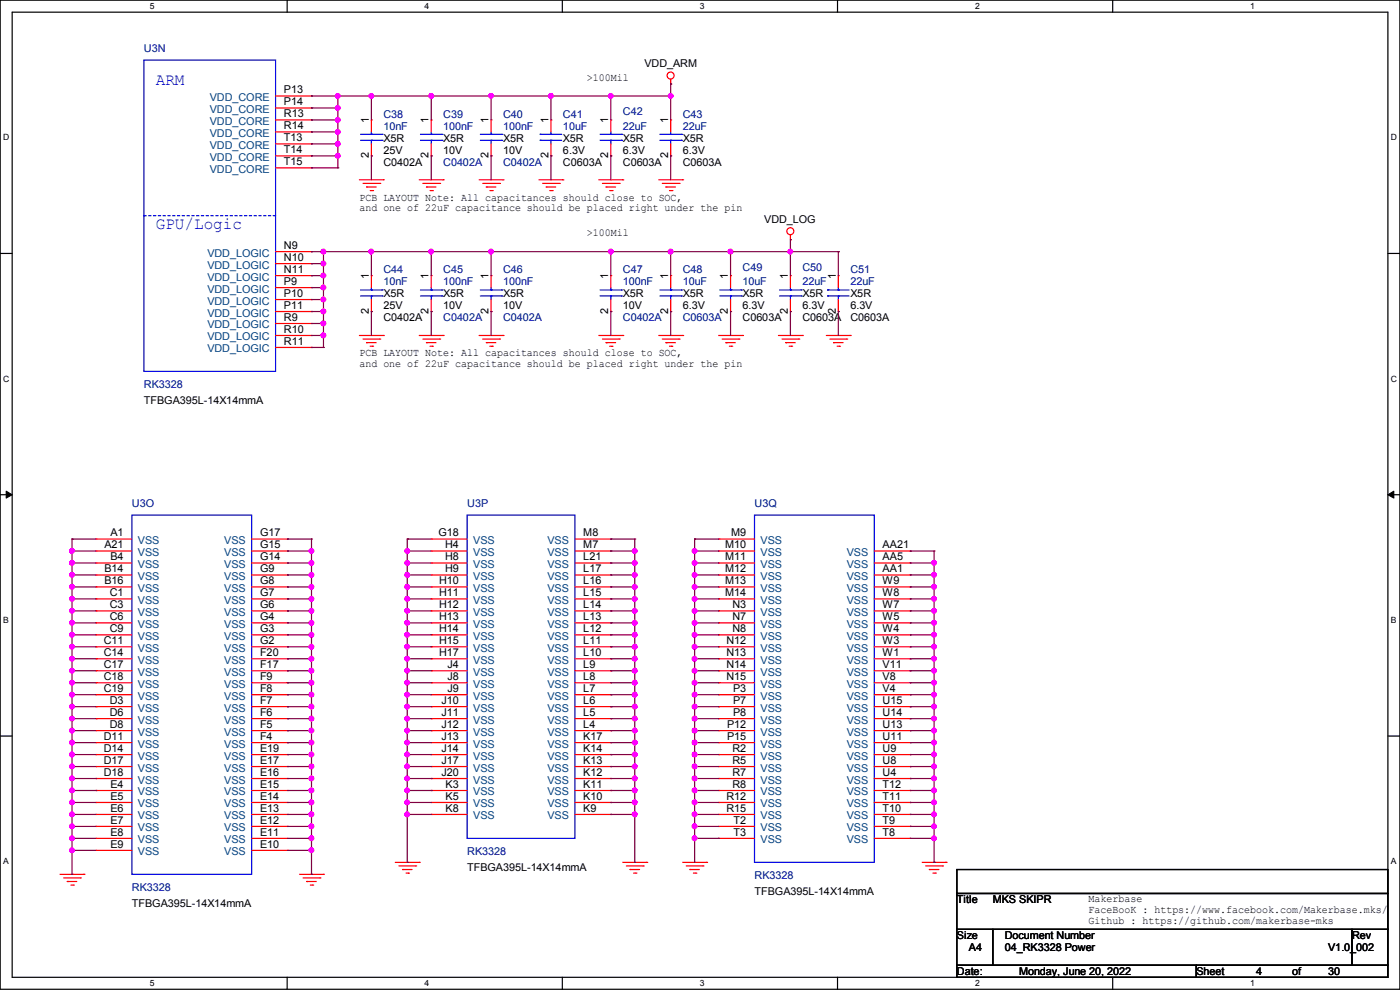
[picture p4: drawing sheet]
<svg xmlns="http://www.w3.org/2000/svg" width="297mm" height="210mm" viewBox="0 0 297 210" stroke-linecap="round" stroke-linejoin="round" font-family="sans-serif">
<defs><g id="words">
<g font-size="3.6" fill="#00f">
<text x="33.1" y="18.1">ARM</text>
<text x="33.1" y="48.6">GPU/Logic</text>
</g>
<g font-size="2.3" fill="#000080">
<text x="30.5" y="11">U3N</text>
<text x="81.3" y="25">C38</text>
<text x="81.3" y="27.5">10nF</text>
<text x="94" y="25">C39</text>
<text x="94" y="27.5">100nF</text>
<text x="106.7" y="25">C40</text>
<text x="106.7" y="27.5">100nF</text>
<text x="119.4" y="25">C41</text>
<text x="119.4" y="27.5">10uF</text>
<text x="132.1" y="24.5">C42</text>
<text x="132.1" y="27.5">22uF</text>
<text x="144.8" y="25">C43</text>
<text x="144.8" y="27.5">22uF</text>
<text x="94" y="35.1">C0402A</text>
<text x="106.7" y="35.1">C0402A</text>
<text x="81.3" y="58">C44</text>
<text x="94" y="58">C45</text>
<text x="106.7" y="58">C46</text>
<text x="132.1" y="58">C47</text>
<text x="144.8" y="58">C48</text>
<text x="157.5" y="57.5">C49</text>
<text x="170.2" y="57.5">C50</text>
<text x="180.4" y="58">C51</text>
<text x="81.3" y="60.5">10nF</text>
<text x="94" y="60.5">100nF</text>
<text x="106.7" y="60.5">100nF</text>
<text x="132.1" y="60.5">100nF</text>
<text x="144.8" y="60.5">10uF</text>
<text x="157.5" y="60.5">10uF</text>
<text x="170.2" y="60.5">22uF</text>
<text x="180.4" y="60.5">22uF</text>
<text x="94" y="68.2">C0402A</text>
<text x="106.7" y="68.2">C0402A</text>
<text x="132.1" y="68.2">C0402A</text>
<text x="144.8" y="68.2">C0603A</text>
<text x="30.5" y="82.4">RK3328</text>
<text x="28" y="107.5">U3O</text>
<text x="99.1" y="107.5">U3P</text>
<text x="160.1" y="107.5">U3Q</text>
<text x="99.1" y="181.4">RK3328</text>
<text x="28" y="189.1">RK3328</text>
<text x="160.1" y="186.5">RK3328</text>
</g>
<g font-size="2.3">
<text x="124.5" y="17.1">&gt;100Mil</text>
<text x="136.7" y="14.3">VDD_ARM</text>
<text x="60.2" y="19.8">P13</text>
<text x="60.2" y="22.4">P14</text>
<text x="60.2" y="24.9">R13</text>
<text x="60.2" y="27.4">R14</text>
<text x="60.2" y="30">T13</text>
<text x="78.2" y="26.2" transform="rotate(-90 78.2 26.2)">1</text>
<text x="90.9" y="26.2" transform="rotate(-90 90.9 26.2)">1</text>
<text x="103.6" y="26.2" transform="rotate(-90 103.6 26.2)">1</text>
<text x="116.3" y="26.2" transform="rotate(-90 116.3 26.2)">1</text>
<text x="129" y="26.2" transform="rotate(-90 129 26.2)">1</text>
<text x="141.7" y="26.2" transform="rotate(-90 141.7 26.2)">1</text>
<text x="60.2" y="32.5">T14</text>
<text x="60.2" y="35.1">T15</text>
<text x="78.2" y="33.6" transform="rotate(-90 78.2 33.6)">2</text>
<text x="81.3" y="35.1">C0402A</text>
<text x="81.3" y="30.1">X5R</text>
<text x="81.3" y="32.6">25V</text>
<text x="90.9" y="33.6" transform="rotate(-90 90.9 33.6)">2</text>
<text x="94" y="30.1">X5R</text>
<text x="94" y="32.6">10V</text>
<text x="103.6" y="33.6" transform="rotate(-90 103.6 33.6)">2</text>
<text x="106.7" y="30.1">X5R</text>
<text x="106.7" y="32.6">10V</text>
<text x="116.3" y="33.6" transform="rotate(-90 116.3 33.6)">2</text>
<text x="119.4" y="35.1">C0603A</text>
<text x="119.4" y="30.1">X5R</text>
<text x="119.4" y="32.6">6.3V</text>
<text x="129" y="33.6" transform="rotate(-90 129 33.6)">2</text>
<text x="132.1" y="35.1">C0603A</text>
<text x="132.1" y="30.1">X5R</text>
<text x="132.1" y="32.6">6.3V</text>
<text x="141.7" y="33.6" transform="rotate(-90 141.7 33.6)">2</text>
<text x="144.8" y="35.1">C0603A</text>
<text x="144.8" y="30.1">X5R</text>
<text x="144.8" y="32.6">6.3V</text>
<text x="76.2" y="42.5">PCB LAYOUT Note: All capacitances should close to SOC,</text>
<text x="76.2" y="44.8">and one of 22uF capacitance should be placed right under the pin</text>
<text x="162.1" y="47.3">VDD_LOG</text>
<text x="60.2" y="52.8">N9</text>
<text x="124.5" y="50.2">&gt;100Mil</text>
<text x="60.2" y="55.4">N10</text>
<text x="60.2" y="57.9">N11</text>
<text x="78.2" y="59.2" transform="rotate(-90 78.2 59.2)">1</text>
<text x="90.9" y="59.2" transform="rotate(-90 90.9 59.2)">1</text>
<text x="103.6" y="59.2" transform="rotate(-90 103.6 59.2)">1</text>
<text x="129" y="59.2" transform="rotate(-90 129 59.2)">1</text>
<text x="141.7" y="59.2" transform="rotate(-90 141.7 59.2)">1</text>
<text x="154.4" y="59.2" transform="rotate(-90 154.4 59.2)">1</text>
<text x="167.1" y="59.2" transform="rotate(-90 167.1 59.2)">1</text>
<text x="177.3" y="59.2" transform="rotate(-90 177.3 59.2)">1</text>
<text x="60.2" y="60.5">P9</text>
<text x="60.2" y="63">P10</text>
<text x="60.2" y="65.5">P11</text>
<text x="81.3" y="63.1">X5R</text>
<text x="81.3" y="65.6">25V</text>
<text x="94" y="63.1">X5R</text>
<text x="94" y="65.6">10V</text>
<text x="106.7" y="63.1">X5R</text>
<text x="106.7" y="65.6">10V</text>
<text x="132.1" y="63.1">X5R</text>
<text x="132.1" y="65.6">10V</text>
<text x="144.8" y="63.1">X5R</text>
<text x="144.8" y="65.6">6.3V</text>
<text x="157.5" y="63.1">X5R</text>
<text x="157.5" y="65.6">6.3V</text>
<text x="170.2" y="63.1">X5R</text>
<text x="170.2" y="65.6">6.3V</text>
<text x="180.4" y="63.1">X5R</text>
<text x="180.4" y="65.6">6.3V</text>
<text x="60.2" y="68.1">R9</text>
<text x="60.2" y="70.6">R10</text>
<text x="78.2" y="66.6" transform="rotate(-90 78.2 66.6)">2</text>
<text x="81.3" y="68.2">C0402A</text>
<text x="90.9" y="66.6" transform="rotate(-90 90.9 66.6)">2</text>
<text x="103.6" y="66.6" transform="rotate(-90 103.6 66.6)">2</text>
<text x="129" y="66.6" transform="rotate(-90 129 66.6)">2</text>
<text x="141.7" y="66.6" transform="rotate(-90 141.7 66.6)">2</text>
<text x="154.4" y="66.6" transform="rotate(-90 154.4 66.6)">2</text>
<text x="157.5" y="68.2">C0603A</text>
<text x="167.1" y="66.6" transform="rotate(-90 167.1 66.6)">2</text>
<text x="170.2" y="68.2">C0603A</text>
<text x="177.3" y="66.6" transform="rotate(-90 177.3 66.6)">2</text>
<text x="180.4" y="68.2">C0603A</text>
<text x="60.2" y="73.2">R11</text>
<text x="76.2" y="75.6">PCB LAYOUT Note: All capacitances should close to SOC,</text>
<text x="76.2" y="77.9">and one of 22uF capacitance should be placed right under the pin</text>
<text x="30.5" y="85.7">TFBGA395L-14X14mmA</text>
<text x="23.4" y="113.8">A1</text>
<text x="55.2" y="113.8">G17</text>
<text x="93" y="113.8">G18</text>
<text x="123.7" y="113.8">M8</text>
<text x="155.1" y="113.8">M9</text>
<text x="22.1" y="116.3">A21</text>
<text x="23.4" y="118.9">B4</text>
<text x="55.2" y="118.9">G14</text>
<text x="55.2" y="116.3">G15</text>
<text x="94.4" y="116.3">H4</text>
<text x="94.4" y="118.9">H8</text>
<text x="123.7" y="118.9">L21</text>
<text x="123.7" y="116.3">M7</text>
<text x="153.8" y="116.3">M10</text>
<text x="153.8" y="118.9">M11</text>
<text x="187.3" y="118.9">AA5</text>
<text x="187.3" y="116.3">AA21</text>
<text x="22.1" y="121.4">B14</text>
<text x="22.1" y="124">B16</text>
<text x="55.2" y="124">G8</text>
<text x="55.2" y="121.4">G9</text>
<text x="93.1" y="124">H10</text>
<text x="94.4" y="121.4">H9</text>
<text x="123.7" y="124">L16</text>
<text x="123.7" y="121.4">L17</text>
<text x="153.8" y="121.4">M12</text>
<text x="153.8" y="124">M13</text>
<text x="187.3" y="124">W9</text>
<text x="187.3" y="121.4">AA1</text>
<text x="23.3" y="126.5">C1</text>
<text x="23.3" y="129">C3</text>
<text x="23.3" y="131.6">C6</text>
<text x="55.2" y="131.6">G4</text>
<text x="55.2" y="129">G6</text>
<text x="55.2" y="126.5">G7</text>
<text x="93.1" y="126.5">H11</text>
<text x="93.1" y="129">H12</text>
<text x="93.1" y="131.6">H13</text>
<text x="123.7" y="131.6">L13</text>
<text x="123.7" y="129">L14</text>
<text x="123.7" y="126.5">L15</text>
<text x="153.8" y="126.5">M14</text>
<text x="155.4" y="129">N3</text>
<text x="155.4" y="131.6">N7</text>
<text x="187.3" y="131.6">W5</text>
<text x="187.3" y="129">W7</text>
<text x="187.3" y="126.5">W8</text>
<text x="22" y="136.7">C11</text>
<text x="23.3" y="134.1">C9</text>
<text x="55.2" y="136.7">G2</text>
<text x="55.2" y="134.1">G3</text>
<text x="93.1" y="134.1">H14</text>
<text x="93.1" y="136.7">H15</text>
<text x="123.7" y="136.7">L11</text>
<text x="123.7" y="134.1">L12</text>
<text x="154.1" y="136.7">N12</text>
<text x="155.4" y="134.1">N8</text>
<text x="187.3" y="136.7">W3</text>
<text x="187.3" y="134.1">W4</text>
<text x="22" y="139.2">C14</text>
<text x="22" y="141.7">C17</text>
<text x="55.2" y="141.7">F17</text>
<text x="55.2" y="139.2">F20</text>
<text x="93.1" y="139.2">H17</text>
<text x="94.9" y="141.7">J4</text>
<text x="123.7" y="141.7">L9</text>
<text x="123.7" y="139.2">L10</text>
<text x="154.1" y="139.2">N13</text>
<text x="154.1" y="141.7">N14</text>
<text x="187.3" y="141.7">V11</text>
<text x="187.3" y="139.2">W1</text>
<text x="22" y="144.3">C18</text>
<text x="22" y="146.8">C19</text>
<text x="23.3" y="149.4">D3</text>
<text x="55.2" y="149.4">F7</text>
<text x="55.2" y="146.8">F8</text>
<text x="55.2" y="144.3">F9</text>
<text x="93.6" y="149.4">J10</text>
<text x="94.9" y="144.3">J8</text>
<text x="94.9" y="146.8">J9</text>
<text x="123.7" y="149.4">L6</text>
<text x="123.7" y="146.8">L7</text>
<text x="123.7" y="144.3">L8</text>
<text x="154.1" y="144.3">N15</text>
<text x="155.5" y="146.8">P3</text>
<text x="155.5" y="149.4">P7</text>
<text x="187.3" y="149.4">U15</text>
<text x="187.3" y="146.8">V4</text>
<text x="187.3" y="144.3">V8</text>
<text x="23.3" y="151.9">D6</text>
<text x="23.3" y="154.4">D8</text>
<text x="55.2" y="154.4">F5</text>
<text x="55.2" y="151.9">F6</text>
<text x="93.6" y="151.9">J11</text>
<text x="93.6" y="154.4">J12</text>
<text x="123.7" y="154.4">L4</text>
<text x="123.7" y="151.9">L5</text>
<text x="154.2" y="154.4">P12</text>
<text x="155.5" y="151.9">P8</text>
<text x="187.3" y="154.4">U13</text>
<text x="187.3" y="151.9">U14</text>
<text x="22" y="157">D11</text>
<text x="22" y="159.5">D14</text>
<text x="55.2" y="159.5">E19</text>
<text x="55.2" y="157">F4</text>
<text x="93.6" y="157">J13</text>
<text x="93.6" y="159.5">J14</text>
<text x="123.7" y="159.5">K14</text>
<text x="123.7" y="157">K17</text>
<text x="154.2" y="157">P15</text>
<text x="155.4" y="159.5">R2</text>
<text x="187.3" y="159.5">U9</text>
<text x="187.3" y="157">U11</text>
<text x="22" y="162.1">D17</text>
<text x="22" y="164.6">D18</text>
<text x="23.4" y="167.1">E4</text>
<text x="55.2" y="167.1">E15</text>
<text x="55.2" y="164.6">E16</text>
<text x="55.2" y="162.1">E17</text>
<text x="93.6" y="162.1">J17</text>
<text x="93.6" y="164.6">J20</text>
<text x="94.5" y="167.1">K3</text>
<text x="123.7" y="167.1">K11</text>
<text x="123.7" y="164.6">K12</text>
<text x="123.7" y="162.1">K13</text>
<text x="155.4" y="162.1">R5</text>
<text x="155.4" y="164.6">R7</text>
<text x="155.4" y="167.1">R8</text>
<text x="187.3" y="167.1">T12</text>
<text x="187.3" y="164.6">U4</text>
<text x="187.3" y="162.1">U8</text>
<text x="23.4" y="169.7">E5</text>
<text x="23.4" y="172.2">E6</text>
<text x="55.2" y="172.2">E13</text>
<text x="55.2" y="169.7">E14</text>
<text x="94.5" y="169.7">K5</text>
<text x="94.5" y="172.2">K8</text>
<text x="123.7" y="172.2">K9</text>
<text x="123.7" y="169.7">K10</text>
<text x="154.1" y="169.7">R12</text>
<text x="154.1" y="172.2">R15</text>
<text x="187.3" y="172.2">T10</text>
<text x="187.3" y="169.7">T11</text>
<text x="23.4" y="174.8">E7</text>
<text x="23.4" y="177.3">E8</text>
<text x="23.4" y="179.8">E9</text>
<text x="55.2" y="179.8">E10</text>
<text x="55.2" y="177.3">E11</text>
<text x="55.2" y="174.8">E12</text>
<text x="155.6" y="174.8">T2</text>
<text x="155.6" y="177.3">T3</text>
<text x="187.3" y="177.3">T8</text>
<text x="187.3" y="174.8">T9</text>
<text x="99.1" y="184.7">TFBGA395L-14X14mmA</text>
<text x="160.1" y="189.8">TFBGA395L-14X14mmA</text>
<text x="203" y="191.6">Title</text>
<text x="210.6" y="191.6">MKS SKIPR</text>
<text x="230.9" y="191.4">Makerbase</text>
<text x="28" y="192.4">TFBGA395L-14X14mmA</text>
<text x="230.9" y="193.7">FaceBooK : https://www.facebook.com/Makerbase.mks/</text>
<text x="230.9" y="196">Github : https://github.com/makerbase-mks</text>
<text x="203" y="199.2">Size</text>
<text x="205.5" y="201.8">A4</text>
<text x="213.2" y="199.2">Document Number</text>
<text x="213.2" y="201.8">04_RK3328 Power</text>
<text x="281.7" y="201.8">V1.0_002</text>
<text x="286.8" y="199.2">Rev</text>
<text x="203" y="206.8">Date:</text>
<text x="216.2" y="206.8">Monday, June 20, 2022</text>
<text x="253.8" y="206.8">Sheet</text>
<text x="266.5" y="206.8">4</text>
<text x="274.1" y="206.8">of</text>
<text x="281.7" y="206.8">30</text>
</g>
<g font-size="2.3" fill="#004080">
<text x="44.5" y="21.4">VDD_CORE</text>
<text x="44.5" y="24">VDD_CORE</text>
<text x="44.5" y="26.5">VDD_CORE</text>
<text x="44.5" y="29">VDD_CORE</text>
<text x="44.5" y="31.6">VDD_CORE</text>
<text x="44.5" y="34.1">VDD_CORE</text>
<text x="44.5" y="36.7">VDD_CORE</text>
<text x="44" y="54.4">VDD_LOGIC</text>
<text x="44" y="57">VDD_LOGIC</text>
<text x="44" y="59.5">VDD_LOGIC</text>
<text x="44" y="62.1">VDD_LOGIC</text>
<text x="44" y="64.6">VDD_LOGIC</text>
<text x="44" y="67.1">VDD_LOGIC</text>
<text x="44" y="69.7">VDD_LOGIC</text>
<text x="44" y="72.2">VDD_LOGIC</text>
<text x="44" y="74.8">VDD_LOGIC</text>
<text x="29.3" y="115.4">VSS</text>
<text x="29.3" y="117.9">VSS</text>
<text x="47.5" y="117.9">VSS</text>
<text x="47.5" y="115.4">VSS</text>
<text x="100.4" y="115.4">VSS</text>
<text x="100.4" y="117.9">VSS</text>
<text x="116.1" y="117.9">VSS</text>
<text x="116.1" y="115.4">VSS</text>
<text x="161.3" y="115.4">VSS</text>
<text x="161.3" y="117.9">VSS</text>
<text x="179.6" y="117.9">VSS</text>
<text x="29.3" y="120.5">VSS</text>
<text x="29.3" y="123">VSS</text>
<text x="29.3" y="125.6">VSS</text>
<text x="47.5" y="125.6">VSS</text>
<text x="47.5" y="123">VSS</text>
<text x="47.5" y="120.5">VSS</text>
<text x="100.4" y="120.5">VSS</text>
<text x="100.4" y="123">VSS</text>
<text x="100.4" y="125.6">VSS</text>
<text x="116.1" y="125.6">VSS</text>
<text x="116.1" y="123">VSS</text>
<text x="116.1" y="120.5">VSS</text>
<text x="161.3" y="120.5">VSS</text>
<text x="161.3" y="123">VSS</text>
<text x="161.3" y="125.6">VSS</text>
<text x="179.6" y="125.6">VSS</text>
<text x="179.6" y="123">VSS</text>
<text x="179.6" y="120.5">VSS</text>
<text x="29.3" y="128.1">VSS</text>
<text x="29.3" y="130.6">VSS</text>
<text x="47.5" y="130.6">VSS</text>
<text x="47.5" y="128.1">VSS</text>
<text x="100.4" y="128.1">VSS</text>
<text x="100.4" y="130.6">VSS</text>
<text x="116.1" y="130.6">VSS</text>
<text x="116.1" y="128.1">VSS</text>
<text x="161.3" y="128.1">VSS</text>
<text x="161.3" y="130.6">VSS</text>
<text x="179.6" y="130.6">VSS</text>
<text x="179.6" y="128.1">VSS</text>
<text x="29.3" y="133.2">VSS</text>
<text x="29.3" y="135.7">VSS</text>
<text x="47.5" y="135.7">VSS</text>
<text x="47.5" y="133.2">VSS</text>
<text x="100.4" y="133.2">VSS</text>
<text x="100.4" y="135.7">VSS</text>
<text x="116.1" y="135.7">VSS</text>
<text x="116.1" y="133.2">VSS</text>
<text x="161.3" y="133.2">VSS</text>
<text x="161.3" y="135.7">VSS</text>
<text x="179.6" y="135.7">VSS</text>
<text x="179.6" y="133.2">VSS</text>
<text x="29.3" y="138.3">VSS</text>
<text x="29.3" y="140.8">VSS</text>
<text x="29.3" y="143.3">VSS</text>
<text x="47.5" y="143.3">VSS</text>
<text x="47.5" y="140.8">VSS</text>
<text x="47.5" y="138.3">VSS</text>
<text x="100.4" y="138.3">VSS</text>
<text x="100.4" y="140.8">VSS</text>
<text x="100.4" y="143.3">VSS</text>
<text x="116.1" y="143.3">VSS</text>
<text x="116.1" y="140.8">VSS</text>
<text x="116.1" y="138.3">VSS</text>
<text x="161.3" y="138.3">VSS</text>
<text x="161.3" y="140.8">VSS</text>
<text x="161.3" y="143.3">VSS</text>
<text x="179.6" y="143.3">VSS</text>
<text x="179.6" y="140.8">VSS</text>
<text x="179.6" y="138.3">VSS</text>
<text x="29.3" y="145.9">VSS</text>
<text x="29.3" y="148.4">VSS</text>
<text x="47.5" y="148.4">VSS</text>
<text x="47.5" y="145.9">VSS</text>
<text x="100.4" y="145.9">VSS</text>
<text x="100.4" y="148.4">VSS</text>
<text x="116.1" y="148.4">VSS</text>
<text x="116.1" y="145.9">VSS</text>
<text x="161.3" y="145.9">VSS</text>
<text x="161.3" y="148.4">VSS</text>
<text x="179.6" y="148.4">VSS</text>
<text x="179.6" y="145.9">VSS</text>
<text x="29.3" y="151">VSS</text>
<text x="29.3" y="153.5">VSS</text>
<text x="47.5" y="153.5">VSS</text>
<text x="47.5" y="151">VSS</text>
<text x="100.4" y="151">VSS</text>
<text x="100.4" y="153.5">VSS</text>
<text x="116.1" y="153.5">VSS</text>
<text x="116.1" y="151">VSS</text>
<text x="161.3" y="151">VSS</text>
<text x="161.3" y="153.5">VSS</text>
<text x="179.6" y="153.5">VSS</text>
<text x="179.6" y="151">VSS</text>
<text x="29.3" y="156">VSS</text>
<text x="29.3" y="158.6">VSS</text>
<text x="29.3" y="161.1">VSS</text>
<text x="47.5" y="161.1">VSS</text>
<text x="47.5" y="158.6">VSS</text>
<text x="47.5" y="156">VSS</text>
<text x="100.4" y="156">VSS</text>
<text x="100.4" y="158.6">VSS</text>
<text x="100.4" y="161.1">VSS</text>
<text x="116.1" y="161.1">VSS</text>
<text x="116.1" y="158.6">VSS</text>
<text x="116.1" y="156">VSS</text>
<text x="161.3" y="156">VSS</text>
<text x="161.3" y="158.6">VSS</text>
<text x="161.3" y="161.1">VSS</text>
<text x="179.6" y="161.1">VSS</text>
<text x="179.6" y="158.6">VSS</text>
<text x="179.6" y="156">VSS</text>
<text x="29.3" y="163.7">VSS</text>
<text x="29.3" y="166.2">VSS</text>
<text x="47.5" y="166.2">VSS</text>
<text x="47.5" y="163.7">VSS</text>
<text x="100.4" y="163.7">VSS</text>
<text x="100.4" y="166.2">VSS</text>
<text x="116.1" y="166.2">VSS</text>
<text x="116.1" y="163.7">VSS</text>
<text x="161.3" y="163.7">VSS</text>
<text x="161.3" y="166.2">VSS</text>
<text x="179.6" y="166.2">VSS</text>
<text x="179.6" y="163.7">VSS</text>
<text x="29.3" y="168.7">VSS</text>
<text x="29.3" y="171.3">VSS</text>
<text x="29.3" y="173.8">VSS</text>
<text x="47.5" y="173.8">VSS</text>
<text x="47.5" y="171.3">VSS</text>
<text x="47.5" y="168.7">VSS</text>
<text x="100.4" y="168.7">VSS</text>
<text x="100.4" y="171.3">VSS</text>
<text x="100.4" y="173.8">VSS</text>
<text x="116.1" y="173.8">VSS</text>
<text x="116.1" y="171.3">VSS</text>
<text x="116.1" y="168.7">VSS</text>
<text x="161.3" y="168.7">VSS</text>
<text x="161.3" y="171.3">VSS</text>
<text x="161.3" y="173.8">VSS</text>
<text x="179.6" y="173.8">VSS</text>
<text x="179.6" y="171.3">VSS</text>
<text x="179.6" y="168.7">VSS</text>
<text x="29.3" y="176.4">VSS</text>
<text x="29.3" y="178.9">VSS</text>
<text x="47.5" y="178.9">VSS</text>
<text x="47.5" y="176.4">VSS</text>
<text x="161.3" y="176.4">VSS</text>
<text x="161.3" y="178.9">VSS</text>
<text x="179.6" y="178.9">VSS</text>
<text x="179.6" y="176.4">VSS</text>
<text x="29.3" y="181.4">VSS</text>
<text x="47.5" y="181.4">VSS</text>
</g>
<g font-size="1.8">
<text x="31.8" y="1.9">5</text>
<text x="90.1" y="1.9">4</text>
<text x="148.5" y="1.9">3</text>
<text x="206.8" y="1.9">2</text>
<text x="265.2" y="1.9">1</text>
<text x=".7" y="29.8">D</text>
<text x="295.1" y="29.8">D</text>
<text x=".7" y="80.9">C</text>
<text x="295.1" y="80.9">C</text>
<text x=".7" y="132.1">B</text>
<text x="295.1" y="132.1">B</text>
<text x=".7" y="183.3">A</text>
<text x="295.1" y="183.3">A</text>
<text x="31.8" y="209.2">5</text>
<text x="90.1" y="209.2">4</text>
<text x="148.5" y="209.2">3</text>
<text x="206.8" y="209.2">2</text>
<text x="265.2" y="209.2">1</text>
</g>
</g></defs>
<path d="M0 0h297v209.8h-297zM2.6 2.6h291.8v204.7h-291.8z" fill="none" stroke="#000" stroke-width=".25"/>
<g fill="#fff">
<path d="M31.7 .3h1v2h-1z"/>
<path d="M31.7 207.6h1v2h-1z"/>
</g>
<path d="M60.9 0v2.6M60.9 207.3v2.5" fill="none" stroke="#000" stroke-width=".25"/>
<g fill="#fff">
<path d="M90.1 .3h1v2h-1z"/>
<path d="M90.1 207.6h1v2h-1z"/>
</g>
<path d="M119.3 0v2.6M119.3 207.3v2.5" fill="none" stroke="#000" stroke-width=".25"/>
<g fill="#fff">
<path d="M148.5 .3h.9v2h-.9z"/>
<path d="M148.5 207.6h.9v2h-.9z"/>
</g>
<path d="M177.7 0v2.6M177.7 207.3v2.5" fill="none" stroke="#000" stroke-width=".25"/>
<g fill="#fff">
<path d="M206.8 .3h1v2h-1z"/>
<path d="M206.8 207.6h1v2h-1z"/>
</g>
<path d="M236.1 0v2.6M236.1 207.3v2.5" fill="none" stroke="#000" stroke-width=".25"/>
<g fill="#fff">
<path d="M265.2 .3h1v2h-1z"/>
<path d="M265.2 207.6h1v2h-1z"/>
<path d="M.7 28.2h1.2v1.9h-1.2z"/>
<path d="M295.1 28.2h1.2v1.9h-1.2z"/>
<path d="M.7 79.3h1.2v2h-1.2z"/>
<path d="M295.1 79.3h1.2v2h-1.2z"/>
</g>
<path d="M0 53.8h2.6M294.4 53.8h2.6" fill="none" stroke="#000" stroke-width=".25"/>
<g fill="#fff">
<path d="M.7 130.5h1.2v2h-1.2z"/>
<path d="M295.1 130.5h1.1v2h-1.1z"/>
</g>
<path d="M0 104.9h2.6M294.4 104.9h2.6" fill="none" stroke="#000" stroke-width=".25"/>
<path d="M1.3 104.2l1.3 .7-1.3 .8zM294.4 104.9l1.3-.7v1.5z" fill="#000" stroke="#000" stroke-width=".21"/>
<g fill="#fff">
<path d="M.7 181.7h1.2v2h-1.2z"/>
<path d="M295.1 181.7h1.1v2h-1.1z"/>
</g>
<path d="M0 156.1h2.6M294.4 156.1h2.6M203 184.4h91.4v5.1h-91.4zM203 189.5h91.4v7.6h-91.4zM203 197.1h7.6v7.7h-7.6zM210.6 197.1h76.2v7.7h-76.2zM286.8 197.1h7.6v7.7h-7.6zM203 204.8h50.8v2.5h-50.8zM253.8 204.8h40.6v2.5h-40.6z" fill="none" stroke="#000" stroke-width=".25"/>
<g fill="none" stroke="#f00" stroke-width=".25">
<path d="M142.3 17.8h.1M142.3 16.8v1M58.5 20.4h7.6M58.5 22.9h7.6M58.5 25.4h7.6M58.5 28h7.6M58.5 30.5h7.6M58.5 33.1h7.6M58.5 35.6h7.6M66.1 20.4h.1M66.1 22.9h.1M66.1 25.4h.1"/>
<path d="M66.1 28h.1M66.1 30.5h.1M66.1 33.1h.1M66.1 35.6h.1M76.2 38.1h5.1M77 38.9h3.6M77.8 39.7h.1M77.8 39.7h2M78.8 25.4h.1M78.8 33.1h.1M78.8 25.4v2.6M78.8 30.5v2.6"/>
<path d="M80.6 38.9h.1M81.3 38.1h.1M88.9 38.1h5.1M89.7 38.9h3.6M90.5 39.7h.1M90.5 39.7h2M91.5 25.4h.1M91.5 33.1h.1M91.5 25.4v2.6M91.5 30.5v2.6M93.3 38.9h.1M94 38.1h.1"/>
<path d="M101.6 38.1h5.1M102.4 38.9h3.6M103.2 39.7h.1M103.2 39.7h2M104.2 25.4h.1M104.2 33.1h.1M104.2 25.4v2.6M104.2 30.5v2.6M106 38.9h.1M106.7 38.1h.1M114.3 38.1h5.1M115.1 38.9h3.6"/>
<path d="M115.9 39.7h.1M115.9 39.7h2M116.9 25.4h.1M116.9 33.1h.1M116.9 25.4v2.6M116.9 30.5v2.6M118.7 38.9h.1M119.4 38.1h.1M127 38.1h5.1M127.8 38.9h3.6M128.6 39.7h.1M128.6 39.7h2"/>
<path d="M129.6 25.4h.1M129.6 33.1h.1M129.6 25.4v2.6M129.6 30.5v2.6M131.4 38.9h.1M132.1 38.1h.1M139.7 38.1h5.1M140.5 38.9h3.6M141.3 39.7h.1M141.3 39.7h2M142.3 25.4h.1M142.3 33.1h.1"/>
<path d="M142.3 25.4v2.6M142.3 30.5v2.6M144.1 38.9h.1M144.8 38.1h.1M58.5 53.4h7.6M58.5 55.9h7.6M58.5 58.5h7.6M66.1 53.4h.1M66.1 55.9h.1M66.1 58.5h.1M78.5 40.4h.5M78.8 58.5h.1"/>
<path d="M78.8 58.5v2.5M79 40.4h.1M91.2 40.4h.5M91.5 58.5h.1M91.5 58.5v2.5M91.7 40.4h.1M103.9 40.4h.5M104.2 58.5h.1M104.2 58.5v2.5M104.4 40.4h.1M116.6 40.4h.5M117.1 40.4h.1"/>
<path d="M129.3 40.4h.5M129.6 58.5h.1M129.6 58.5v2.5M129.8 40.4h.1M142 40.4h.5M142.3 58.5h.1M142.3 58.5v2.5M142.5 40.4h.1M155 58.5h.1M155 58.5v2.5M167.7 50.8h.1M167.7 58.5h.1"/>
<path d="M167.7 49.8v1M167.7 58.5v2.5M177.8 58.5h.1M177.8 58.5v2.5M58.5 71.2h7.6M58.5 61h7.6M58.5 63.5h7.6M58.5 66.1h7.6M58.5 68.6h7.6M58.5 73.7h7.6M66.1 61h.1M66.1 63.5h.1"/>
<path d="M66.1 66.1h.1M66.1 68.6h.1M66.1 71.2h.1M66.1 73.7h.1M76.2 71.2h5.1M77 71.9h3.6M77.8 72.7h.1M77.8 72.7h2M78.5 73.4h.5M78.8 66.1h.1M78.8 63.5v2.6M79 73.4h.1"/>
<path d="M80.6 71.9h.1M81.3 71.2h.1M88.9 71.2h5.1M89.7 71.9h3.6M90.5 72.7h.1M90.5 72.7h2M91.2 73.4h.5M91.5 66.1h.1M91.5 63.5v2.6M91.7 73.4h.1M93.3 71.9h.1M94 71.2h.1"/>
<path d="M101.6 71.2h5.1M102.4 71.9h3.6M103.2 72.7h.1M103.2 72.7h2M103.9 73.4h.5M104.2 66.1h.1M104.2 63.5v2.6M104.4 73.4h.1M106 71.9h.1M106.7 71.2h.1M127 71.2h5.1M127.8 71.9h3.6"/>
<path d="M128.6 72.7h.1M128.6 72.7h2M129.3 73.4h.5M129.6 66.1h.1M129.6 63.5v2.6M129.8 73.4h.1M131.4 71.9h.1M132.1 71.2h.1M139.7 71.2h5.1M140.5 71.9h3.6M141.3 72.7h.1M141.3 72.7h2"/>
<path d="M142 73.4h.5M142.3 66.1h.1M142.3 63.5v2.6M142.5 73.4h.1M144.1 71.9h.1M144.8 71.2h.1M152.4 71.2h5.1M153.2 71.9h3.6M154 72.7h.1M154 72.7h2M154.7 73.4h.5M155 66.1h.1"/>
<path d="M155 63.5v2.6M155.2 73.4h.1M156.8 71.9h.1M157.5 71.2h.1M165.1 71.2h5.1M165.9 71.9h3.6M166.7 72.7h.1M166.7 72.7h2M167.4 73.4h.5M167.7 66.1h.1M167.7 63.5v2.6M167.9 73.4h.1"/>
<path d="M169.5 71.9h.1M170.2 71.2h.1M175.3 71.2h5.1M176.1 71.9h3.5M176.8 72.7h.1M176.8 72.7h2.1M177.6 73.4h.5M177.8 66.1h.1M177.8 63.5v2.6M178.1 73.4h.1M179.6 71.9h.1M180.4 71.2h.1"/>
<path d="M20.4 114.3h.1M20.4 116.9h.1M20.4 119.4h.1M20.4 114.3h7.6M20.4 116.9h7.6M20.4 119.4h7.6M53.4 114.3h7.6M53.4 116.9h7.6M53.4 119.4h7.6M61 119.4h.1M61 116.9h.1M61 114.3h.1"/>
<path d="M91.5 114.3h.1M91.5 116.9h.1M91.5 119.4h.1M91.5 114.3h7.6M91.5 116.9h7.6M91.5 119.4h7.6M122 114.3h7.6M122 116.9h7.6M122 119.4h7.6M129.6 119.4h.1M129.6 116.9h.1M129.6 114.3h.1"/>
<path d="M152.4 114.3h.1M152.4 116.9h.1M152.4 119.4h.1M152.4 114.3h7.7M152.4 116.9h7.7M152.4 119.4h7.7M185.5 116.9h7.6M185.5 119.4h7.6M193.1 119.4h.1M193.1 116.9h.1M20.4 122h.1M20.4 124.5h.1"/>
<path d="M20.4 127h.1M20.4 129.6h.1M20.4 132.1h.1M20.4 134.7h.1M20.4 137.2h.1M20.4 139.7h.1M20.4 122h7.6M20.4 124.5h7.6M20.4 127h7.6M20.4 129.6h7.6M20.4 132.1h7.6M20.4 134.7h7.6"/>
<path d="M20.4 137.2h7.6M20.4 139.7h7.6M53.4 122h7.6M53.4 124.5h7.6M53.4 127h7.6M53.4 129.6h7.6M53.4 132.1h7.6M53.4 134.7h7.6M53.4 137.2h7.6M53.4 139.7h7.6M61 139.7h.1M61 137.2h.1"/>
<path d="M61 134.7h.1M61 132.1h.1M61 129.6h.1M61 127h.1M61 124.5h.1M61 122h.1M91.5 122h.1M91.5 124.5h.1M91.5 127h.1M91.5 129.6h.1M91.5 132.1h.1M91.5 134.7h.1"/>
<path d="M91.5 137.2h.1M91.5 139.7h.1M91.5 122h7.6M91.5 124.5h7.6M91.5 127h7.6M91.5 129.6h7.6M91.5 132.1h7.6M91.5 134.7h7.6M91.5 137.2h7.6M91.5 139.7h7.6M122 122h7.6M122 124.5h7.6"/>
<path d="M122 127h7.6M122 129.6h7.6M122 132.1h7.6M122 134.7h7.6M122 137.2h7.6M122 139.7h7.6M129.6 139.7h.1M129.6 137.2h.1M129.6 134.7h.1M129.6 132.1h.1M129.6 129.6h.1M129.6 127h.1"/>
<path d="M129.6 124.5h.1M129.6 122h.1M152.4 122h.1M152.4 124.5h.1M152.4 127h.1M152.4 129.6h.1M152.4 132.1h.1M152.4 134.7h.1M152.4 137.2h.1M152.4 139.7h.1M152.4 122h7.7M152.4 124.5h7.7"/>
<path d="M152.4 127h7.7M152.4 129.6h7.7M152.4 132.1h7.7M152.4 134.7h7.7M152.4 137.2h7.7M152.4 139.7h7.7M185.5 122h7.6M185.5 124.5h7.6M185.5 127h7.6M185.5 129.6h7.6M185.5 132.1h7.6M185.5 134.7h7.6"/>
<path d="M185.5 137.2h7.6M185.5 139.7h7.6M193.1 139.7h.1M193.1 137.2h.1M193.1 134.7h.1M193.1 132.1h.1M193.1 129.6h.1M193.1 127h.1M193.1 124.5h.1M193.1 122h.1M20.4 142.3h.1M20.4 144.8h.1"/>
<path d="M20.4 147.4h.1M20.4 149.9h.1M20.4 152.4h.1M20.4 155h.1M20.4 157.5h.1M20.4 142.3h7.6M20.4 144.8h7.6M20.4 147.4h7.6M20.4 149.9h7.6M20.4 152.4h7.6M20.4 155h7.6M20.4 157.5h7.6"/>
<path d="M53.4 142.3h7.6M53.4 144.8h7.6M53.4 147.4h7.6M53.4 149.9h7.6M53.4 152.4h7.6M53.4 155h7.6M53.4 157.5h7.6M61 157.5h.1M61 155h.1M61 152.4h.1M61 149.9h.1M61 147.4h.1"/>
<path d="M61 144.8h.1M61 142.3h.1M91.5 142.3h.1M91.5 144.8h.1M91.5 147.4h.1M91.5 149.9h.1M91.5 152.4h.1M91.5 155h.1M91.5 157.5h.1M91.5 142.3h7.6M91.5 144.8h7.6M91.5 147.4h7.6"/>
<path d="M91.5 149.9h7.6M91.5 152.4h7.6M91.5 155h7.6M91.5 157.5h7.6M122 142.3h7.6M122 144.8h7.6M122 147.4h7.6M122 149.9h7.6M122 152.4h7.6M122 155h7.6M122 157.5h7.6M129.6 157.5h.1"/>
<path d="M129.6 155h.1M129.6 152.4h.1M129.6 149.9h.1M129.6 147.4h.1M129.6 144.8h.1M129.6 142.3h.1M152.4 142.3h.1M152.4 144.8h.1M152.4 147.4h.1M152.4 149.9h.1M152.4 152.4h.1M152.4 155h.1"/>
<path d="M152.4 157.5h.1M152.4 142.3h7.7M152.4 144.8h7.7M152.4 147.4h7.7M152.4 149.9h7.7M152.4 152.4h7.7M152.4 155h7.7M152.4 157.5h7.7M185.5 142.3h7.6M185.5 144.8h7.6M185.5 147.4h7.6M185.5 149.9h7.6"/>
<path d="M185.5 152.4h7.6M185.5 155h7.6M185.5 157.5h7.6M193.1 157.5h.1M193.1 155h.1M193.1 152.4h.1M193.1 149.9h.1M193.1 147.4h.1M193.1 144.8h.1M193.1 142.3h.1M20.4 160.1h.1M20.4 162.6h.1"/>
<path d="M20.4 165.1h.1M20.4 167.7h.1M20.4 170.2h.1M20.4 172.8h.1M20.4 175.3h.1M20.4 177.8h.1M20.4 160.1h7.6M20.4 162.6h7.6M20.4 165.1h7.6M20.4 167.7h7.6M20.4 170.2h7.6M20.4 172.8h7.6"/>
<path d="M20.4 175.3h7.6M20.4 177.8h7.6M53.4 160.1h7.6M53.4 162.6h7.6M53.4 165.1h7.6M53.4 167.7h7.6M53.4 170.2h7.6M53.4 172.8h7.6M53.4 175.3h7.6M53.4 177.8h7.6M61 177.8h.1M61 175.3h.1"/>
<path d="M61 172.8h.1M61 170.2h.1M61 167.7h.1M61 165.1h.1M61 162.6h.1M61 160.1h.1M91.5 160.1h.1M91.5 162.6h.1M91.5 165.1h.1M91.5 167.7h.1M91.5 170.2h.1M91.5 172.8h.1"/>
<path d="M91.5 160.1h7.6M91.5 162.6h7.6M91.5 165.1h7.6M91.5 167.7h7.6M91.5 170.2h7.6M91.5 172.8h7.6M122 160.1h7.6M122 162.6h7.6M122 165.1h7.6M122 167.7h7.6M122 170.2h7.6M122 172.8h7.6"/>
<path d="M129.6 172.8h.1M129.6 170.2h.1M129.6 167.7h.1M129.6 165.1h.1M129.6 162.6h.1M129.6 160.1h.1M152.4 160.1h.1M152.4 162.6h.1M152.4 165.1h.1M152.4 167.7h.1M152.4 170.2h.1M152.4 172.8h.1"/>
<path d="M152.4 175.3h.1M152.4 177.8h.1M152.4 160.1h7.7M152.4 162.6h7.7M152.4 165.1h7.7M152.4 167.7h7.7M152.4 170.2h7.7M152.4 172.8h7.7M152.4 175.3h7.7M152.4 177.8h7.7M185.5 160.1h7.6M185.5 162.6h7.6"/>
<path d="M185.5 165.1h7.6M185.5 167.7h7.6M185.5 170.2h7.6M185.5 172.8h7.6M185.5 175.3h7.6M185.5 177.8h7.6M193.1 177.8h.1M193.1 175.3h.1M193.1 172.8h.1M193.1 170.2h.1M193.1 167.7h.1M193.1 165.1h.1"/>
<path d="M193.1 162.6h.1M193.1 160.1h.1M12.7 185.5h5.1M13.5 186.2h3.6M14.3 187h.1M14.3 187h2M15 187.7h.5M15.5 187.7h.1M17.1 186.2h.1M17.8 185.5h.1M20.4 180.4h.1M20.4 180.4h7.6"/>
<path d="M53.4 180.4h7.6M61 180.4h.1M63.5 185.5h5.1M64.3 186.2h3.6M65.1 187h.1M65.1 187h2M65.8 187.7h.5M66.3 187.7h.1M67.9 186.2h.1M68.6 185.5h.1M83.9 182.9h5M84.6 183.7h3.6"/>
<path d="M85.4 184.4h.1M85.4 184.4h2M86.1 185.2h.6M86.7 185.2h.1M88.2 183.7h.1M88.9 182.9h.1M132.1 182.9h5.1M132.9 183.7h3.5M133.6 184.4h.1M133.6 184.4h2.1M134.4 185.2h.5M134.9 185.2h.1"/>
<path d="M136.4 183.7h.1M137.2 182.9h.1M144.8 182.9h5.1M145.6 183.7h3.5M146.3 184.4h.1M146.3 184.4h2.1M147.1 185.2h.5M147.6 185.2h.1M149.1 183.7h.1M149.9 182.9h.1M195.6 182.9h5.1M196.4 183.7h3.5"/>
<path d="M197.1 184.4h.1M197.1 184.4h2.1M197.9 185.2h.5M198.4 185.2h.1M199.9 183.7h.1M200.7 182.9h.1"/>
<circle cx="142.3" cy="16" r=".74"/>
<circle cx="167.7" cy="49" r=".74"/>
</g>
<g fill="none" stroke="#00f" stroke-width=".25">
<path d="M30.5 12.7h28v66.1h-28zM76.5 29.8h4.6M76.5 28.5h4.6M78.8 28.5h.1M78.8 29.8h.1M78.8 28v.5M78.8 29.8v.7M81.1 29.8h.1M81.1 28.5h.1M89.2 29.8h4.6M89.2 28.5h4.6M91.5 28.5h.1"/>
<path d="M91.5 29.8h.1M91.5 28v.5M91.5 29.8v.7M93.8 29.8h.1M93.8 28.5h.1M101.9 29.8h4.6M101.9 28.5h4.6M104.2 28.5h.1M104.2 29.8h.1M104.2 28v.5M104.2 29.8v.7M106.5 29.8h.1"/>
<path d="M106.5 28.5h.1M114.6 29.8h.1M114.6 28.5h.1M114.6 29.8h4.6M114.6 28.5h4.6M116.9 28.5h.1M116.9 29.8h.1M116.9 28v.5M116.9 29.8v.7M127.3 29.8h4.6M127.3 28.5h4.6M129.6 28.5h.1"/>
<path d="M129.6 29.8h.1M129.6 28v.5M129.6 29.8v.7M131.9 29.8h.1M131.9 28.5h.1M140 29.8h4.6M140 28.5h4.6M142.3 28.5h.1M142.3 29.8h.1M142.3 28v.5M142.3 29.8v.7M144.6 29.8h.1"/>
<path d="M144.6 28.5h.1M76.5 62.8h4.6M76.5 61.5h4.6M78.8 61.5h.1M78.8 62.8h.1M78.8 61v.5M78.8 62.8v.7M81.1 62.8h.1M81.1 61.5h.1M89.2 62.8h4.6M89.2 61.5h4.6M91.5 61.5h.1"/>
<path d="M91.5 62.8h.1M91.5 61v.5M91.5 62.8v.7M93.8 62.8h.1M93.8 61.5h.1M101.9 62.8h4.6M101.9 61.5h4.6M104.2 61.5h.1M104.2 62.8h.1M104.2 61v.5M104.2 62.8v.7M106.5 62.8h.1"/>
<path d="M106.5 61.5h.1M127.3 62.8h4.6M127.3 61.5h4.6M129.6 61.5h.1M129.6 62.8h.1M129.6 61v.5M129.6 62.8v.7M131.9 62.8h.1M131.9 61.5h.1M140 62.8h4.6M140 61.5h4.6M142.3 61.5h.1"/>
<path d="M142.3 62.8h.1M142.3 61v.5M142.3 62.8v.7M144.6 62.8h.1M144.6 61.5h.1M152.7 62.8h4.6M152.7 61.5h4.6M155 61.5h.1M155 62.8h.1M155 61v.5M155 62.8v.7M157.3 62.8h.1"/>
<path d="M157.3 61.5h.1M165.4 62.8h4.6M165.4 61.5h4.6M167.7 61.5h.1M167.7 62.8h.1M167.7 61v.5M167.7 62.8v.7M170 62.8h.1M170 61.5h.1M175.6 62.8h.1M175.6 61.5h.1M175.6 62.8h4.5"/>
<path d="M175.6 61.5h4.5M177.8 61.5h.1M177.8 62.8h.1M177.8 61v.5M177.8 62.8v.7M28 109.3h25.4v76.2h-25.4zM99.1 109.3h22.9v68.5h-22.9zM160.1 109.3h25.4v73.6h-25.4z"/>
</g>
<path d="M30.5 45.8h.1M58.5 45.8h-28" fill="none" stroke="#00f" stroke-width=".25" stroke-dasharray=".5 .5"/>
<g fill="none" stroke="#800040" stroke-width=".25">
<path d="M142.3 17.8h.1M142.3 17.8v7.6M66.1 33.1h.1M66.1 35.6h.1M66.1 30.5h.1M66.1 22.9h.1M66.1 25.4h.1M66.1 28h.1M66.1 20.4h.1M66.1 20.4h76.2M66.1 33.1h5.6M66.1 35.6h5.6"/>
<path d="M66.1 30.5h5.6M66.1 22.9h5.6M66.1 25.4h5.6M66.1 28h5.6M71.7 35.6h.1M71.7 33.1h.1M71.7 25.4h.1M71.7 28h.1M71.7 30.5h.1M71.7 22.9h.1M71.7 20.4v15.2M78.8 20.4h.1"/>
<path d="M78.8 33.1h.1M78.8 20.4v5M78.8 33.1v5M91.5 20.4h.1M91.5 33.1h.1M91.5 20.4v5M91.5 33.1v5M104.2 20.4h.1M104.2 33.1h.1M104.2 20.4v5M104.2 33.1v5M116.9 33.1h.1"/>
<path d="M116.9 20.4h.1M116.9 20.4v5M116.9 33.1v5M129.6 33.1h.1M129.6 20.4h.1M129.6 20.4v5M129.6 33.1v5M142.3 33.1h.1M142.3 20.4h.1M142.3 33.1v5M66.1 55.9h.1M66.1 53.4h.1"/>
<path d="M66.1 58.5h.1M66.1 53.4h111.7M66.1 55.9h2.5M66.1 58.5h2.5M68.6 53.4h.1M68.6 55.9h.1M68.6 58.5h.1M68.6 53.4v20.3M78.8 53.4h.1M78.8 53.4v5.1M91.5 53.4h.1M91.5 53.4v5.1"/>
<path d="M104.2 53.4h.1M104.2 53.4v5.1M129.6 53.4h.1M129.6 53.4v5.1M142.3 53.4h.1M142.3 53.4v5.1M155 53.4h.1M155 53.4v5.1M167.7 50.8h.1M167.7 53.4h.1M167.7 50.8v7.7M177.8 53.4h.1"/>
<path d="M177.8 53.4v5.1M66.1 66.1h.1M66.1 63.5h.1M66.1 61h.1M66.1 73.7h.1M66.1 66.1h2.5M66.1 63.5h2.5M66.1 61h2.5M66.1 73.7h2.5M66.1 68.6h2.5M66.1 71.2h2.5M68.6 61h.1"/>
<path d="M68.6 63.5h.1M68.6 68.6h.1M68.6 66.1h.1M68.6 71.2h.1M68.6 73.7h.1M78.8 66.1h.1M78.8 66.1v5.1M91.5 66.1h.1M91.5 66.1v5.1M104.2 66.1h.1M104.2 66.1v5.1M129.6 66.1h.1"/>
<path d="M129.6 66.1v5.1M142.3 66.1h.1M142.3 66.1v5.1M155 66.1h.1M155 66.1v5.1M167.7 66.1h.1M167.7 66.1v5.1M177.8 66.1h.1M177.8 66.1v5.1M15.3 119.4h.1M15.3 116.9h.1M15.3 114.3h.1"/>
<path d="M15.3 114.3v71.2M15.3 119.4h5.1M15.3 116.9h5.1M15.3 114.3h5.1M61 114.3h.1M61 116.9h.1M61 119.4h.1M61 119.4h5.1M61 116.9h5.1M61 114.3h5.1M66.1 114.3h.1M66.1 116.9h.1"/>
<path d="M66.1 119.4h.1M66.1 114.3v71.2M86.4 119.4h.1M86.4 116.9h.1M86.4 114.3h.1M86.4 119.4h5.1M86.4 116.9h5.1M86.4 114.3h5.1M86.4 114.3v68.6M129.6 114.3h.1M129.6 119.4h.1M129.6 116.9h.1"/>
<path d="M129.6 119.4h5.1M129.6 116.9h5.1M129.6 114.3h5.1M134.7 114.3h.1M134.7 119.4h.1M134.7 116.9h.1M134.7 114.3v68.6M147.4 116.9h.1M147.4 119.4h.1M147.4 114.3h.1M147.4 119.4h5M147.4 116.9h5"/>
<path d="M147.4 114.3h5M147.4 114.3v68.6M193.1 119.4h.1M193.1 116.9h.1M193.1 119.4h5.1M193.1 116.9h5.1M198.2 119.4h.1M198.2 116.9h.1M198.2 116.9v66M15.3 139.7h.1M15.3 137.2h.1M15.3 134.7h.1"/>
<path d="M15.3 132.1h.1M15.3 129.6h.1M15.3 127h.1M15.3 124.5h.1M15.3 122h.1M15.3 139.7h5.1M15.3 137.2h5.1M15.3 134.7h5.1M15.3 132.1h5.1M15.3 129.6h5.1M15.3 127h5.1M15.3 124.5h5.1"/>
<path d="M15.3 122h5.1M61 122h.1M61 124.5h.1M61 127h.1M61 129.6h.1M61 132.1h.1M61 134.7h.1M61 137.2h.1M61 139.7h.1M61 139.7h5.1M61 137.2h5.1M61 134.7h5.1"/>
<path d="M61 132.1h5.1M61 129.6h5.1M61 127h5.1M61 124.5h5.1M61 122h5.1M66.1 132.1h.1M66.1 122h.1M66.1 124.5h.1M66.1 127h.1M66.1 129.6h.1M66.1 134.7h.1M66.1 137.2h.1"/>
<path d="M66.1 139.7h.1M86.4 139.7h.1M86.4 137.2h.1M86.4 134.7h.1M86.4 132.1h.1M86.4 129.6h.1M86.4 127h.1M86.4 124.5h.1M86.4 122h.1M86.4 139.7h5.1M86.4 137.2h5.1M86.4 134.7h5.1"/>
<path d="M86.4 132.1h5.1M86.4 129.6h5.1M86.4 127h5.1M86.4 124.5h5.1M86.4 122h5.1M129.6 124.5h.1M129.6 122h.1M129.6 134.7h.1M129.6 132.1h.1M129.6 129.6h.1M129.6 127h.1M129.6 139.7h.1"/>
<path d="M129.6 137.2h.1M129.6 139.7h5.1M129.6 137.2h5.1M129.6 134.7h5.1M129.6 132.1h5.1M129.6 129.6h5.1M129.6 127h5.1M129.6 124.5h5.1M129.6 122h5.1M134.7 132.1h.1M134.7 124.5h.1M134.7 122h.1"/>
<path d="M134.7 137.2h.1M134.7 134.7h.1M134.7 129.6h.1M134.7 127h.1M134.7 139.7h.1M147.4 139.7h.1M147.4 137.2h.1M147.4 134.7h.1M147.4 132.1h.1M147.4 129.6h.1M147.4 127h.1M147.4 124.5h.1"/>
<path d="M147.4 122h.1M147.4 139.7h5M147.4 137.2h5M147.4 134.7h5M147.4 132.1h5M147.4 129.6h5M147.4 127h5M147.4 124.5h5M147.4 122h5M193.1 124.5h.1M193.1 122h.1M193.1 134.7h.1"/>
<path d="M193.1 132.1h.1M193.1 129.6h.1M193.1 127h.1M193.1 139.7h.1M193.1 137.2h.1M193.1 139.7h5.1M193.1 137.2h5.1M193.1 134.7h5.1M193.1 132.1h5.1M193.1 129.6h5.1M193.1 127h5.1M193.1 124.5h5.1"/>
<path d="M193.1 122h5.1M198.2 132.1h.1M198.2 124.5h.1M198.2 122h.1M198.2 137.2h.1M198.2 134.7h.1M198.2 129.6h.1M198.2 127h.1M198.2 139.7h.1M15.3 144.8h.1M15.3 142.3h.1M15.3 157.5h.1"/>
<path d="M15.3 155h.1M15.3 152.4h.1M15.3 149.9h.1M15.3 147.4h.1M15.3 144.8h5.1M15.3 142.3h5.1M15.3 157.5h5.1M15.3 155h5.1M15.3 152.4h5.1M15.3 149.9h5.1M15.3 147.4h5.1M61 149.9h.1"/>
<path d="M61 157.5h.1M61 155h.1M61 152.4h.1M61 142.3h.1M61 144.8h.1M61 147.4h.1M61 144.8h5.1M61 142.3h5.1M61 157.5h5.1M61 155h5.1M61 152.4h5.1M61 149.9h5.1"/>
<path d="M61 147.4h5.1M66.1 149.9h.1M66.1 157.5h.1M66.1 155h.1M66.1 152.4h.1M66.1 142.3h.1M66.1 144.8h.1M66.1 147.4h.1M86.4 144.8h.1M86.4 142.3h.1M86.4 157.5h.1M86.4 155h.1"/>
<path d="M86.4 152.4h.1M86.4 149.9h.1M86.4 147.4h.1M86.4 144.8h5.1M86.4 142.3h5.1M86.4 157.5h5.1M86.4 155h5.1M86.4 152.4h5.1M86.4 149.9h5.1M86.4 147.4h5.1M129.6 149.9h.1M129.6 157.5h.1"/>
<path d="M129.6 152.4h.1M129.6 155h.1M129.6 144.8h.1M129.6 142.3h.1M129.6 147.4h.1M129.6 144.8h5.1M129.6 142.3h5.1M129.6 157.5h5.1M129.6 155h5.1M129.6 152.4h5.1M129.6 149.9h5.1M129.6 147.4h5.1"/>
<path d="M134.7 149.9h.1M134.7 157.5h.1M134.7 152.4h.1M134.7 155h.1M134.7 147.4h.1M134.7 144.8h.1M134.7 142.3h.1M147.4 144.8h.1M147.4 142.3h.1M147.4 157.5h.1M147.4 155h.1M147.4 152.4h.1"/>
<path d="M147.4 149.9h.1M147.4 147.4h.1M147.4 144.8h5M147.4 142.3h5M147.4 157.5h5M147.4 155h5M147.4 152.4h5M147.4 149.9h5M147.4 147.4h5M193.1 149.9h.1M193.1 157.5h.1M193.1 152.4h.1"/>
<path d="M193.1 155h.1M193.1 144.8h.1M193.1 142.3h.1M193.1 147.4h.1M193.1 144.8h5.1M193.1 142.3h5.1M193.1 157.5h5.1M193.1 155h5.1M193.1 152.4h5.1M193.1 149.9h5.1M193.1 147.4h5.1M198.2 149.9h.1"/>
<path d="M198.2 157.5h.1M198.2 152.4h.1M198.2 155h.1M198.2 147.4h.1M198.2 144.8h.1M198.2 142.3h.1M15.3 165.1h.1M15.3 160.1h.1M15.3 162.6h.1M15.3 167.7h.1M15.3 170.2h.1M15.3 172.8h.1"/>
<path d="M15.3 175.3h.1M15.3 177.8h.1M15.3 160.1h5.1M15.3 162.6h5.1M15.3 165.1h5.1M15.3 167.7h5.1M15.3 170.2h5.1M15.3 172.8h5.1M15.3 175.3h5.1M15.3 177.8h5.1M20.4 165.1h.1M20.4 167.7h.1"/>
<path d="M61 162.6h.1M61 160.1h.1M61 160.1h5.1M61 162.6h5.1M61 165.1h5.1M61 167.7h5.1M61 170.2h5.1M61 172.8h5.1M61 175.3h5.1M61 177.8h5.1M66.1 165.1h.1M66.1 160.1h.1"/>
<path d="M66.1 167.7h.1M66.1 170.2h.1M66.1 172.8h.1M66.1 175.3h.1M66.1 177.8h.1M86.4 167.7h.1M86.4 170.2h.1M86.4 172.8h.1M86.4 165.1h.1M86.4 160.1h.1M86.4 162.6h.1M86.4 160.1h5.1"/>
<path d="M86.4 162.6h5.1M86.4 165.1h5.1M86.4 167.7h5.1M86.4 170.2h5.1M86.4 172.8h5.1M91.5 165.1h.1M91.5 167.7h.1M129.6 160.1h.1M129.6 162.6h.1M129.6 165.1h.1M129.6 167.7h.1M129.6 170.2h.1"/>
<path d="M129.6 172.8h.1M129.6 160.1h5.1M129.6 162.6h5.1M129.6 165.1h5.1M129.6 167.7h5.1M129.6 170.2h5.1M129.6 172.8h5.1M134.7 160.1h.1M134.7 162.6h.1M134.7 165.1h.1M134.7 167.7h.1M134.7 170.2h.1"/>
<path d="M147.4 165.1h.1M147.4 167.7h.1M147.4 170.2h.1M147.4 172.8h.1M147.4 162.6h.1M147.4 175.3h.1M147.4 160.1h.1M147.4 177.8h.1M147.4 160.1h5M147.4 162.6h5M147.4 165.1h5M147.4 167.7h5"/>
<path d="M147.4 170.2h5M147.4 172.8h5M147.4 175.3h5M147.4 177.8h5M152.4 177.8h.1M193.1 160.1h.1M193.1 162.6h.1M193.1 165.1h.1M193.1 167.7h.1M193.1 170.2h.1M193.1 172.8h.1M193.1 175.3h.1"/>
<path d="M193.1 177.8h.1M193.1 160.1h5.1M193.1 162.6h5.1M193.1 165.1h5.1M193.1 167.7h5.1M193.1 170.2h5.1M193.1 172.8h5.1M193.1 175.3h5.1M193.1 177.8h5.1M198.2 160.1h.1M198.2 162.6h.1M198.2 165.1h.1"/>
<path d="M198.2 167.7h.1M198.2 170.2h.1M198.2 172.8h.1M198.2 175.3h.1M15.3 180.4h.1M15.3 185.5h.1M15.3 180.4h5.1M61 180.4h5.1M66.1 180.4h.1M66.1 185.5h.1M86.4 182.9h.1M134.7 182.9h.1"/>
<path d="M198.2 182.9h.1"/>
</g>
<g fill="#f0f" stroke="#f0f" stroke-width=".25">
<circle cx="15.3" cy="162.6" r=".49"/>
<circle cx="91.5" cy="20.3" r=".49"/>
<circle cx="116.9" cy="20.3" r=".49"/>
<circle cx="104.2" cy="20.3" r=".49"/>
<circle cx="91.5" cy="53.4" r=".49"/>
<circle cx="104.2" cy="53.4" r=".49"/>
<circle cx="155" cy="53.4" r=".49"/>
<circle cx="142.3" cy="53.4" r=".49"/>
<circle cx="68.6" cy="55.9" r=".49"/>
<circle cx="78.8" cy="53.4" r=".49"/>
<circle cx="68.6" cy="53.4" r=".49"/>
<circle cx="167.7" cy="53.4" r=".49"/>
<circle cx="68.6" cy="63.5" r=".49"/>
<circle cx="68.6" cy="61" r=".49"/>
<circle cx="68.6" cy="58.4" r=".49"/>
<circle cx="15.3" cy="142.3" r=".49"/>
<circle cx="15.3" cy="139.7" r=".49"/>
<circle cx="15.3" cy="137.2" r=".49"/>
<circle cx="15.3" cy="134.6" r=".49"/>
<circle cx="15.3" cy="132.1" r=".49"/>
<circle cx="15.3" cy="129.6" r=".49"/>
<circle cx="15.3" cy="127" r=".49"/>
<circle cx="15.3" cy="124.5" r=".49"/>
<circle cx="15.3" cy="121.9" r=".49"/>
<circle cx="15.3" cy="119.4" r=".49"/>
<circle cx="15.3" cy="116.9" r=".49"/>
<circle cx="15.3" cy="144.8" r=".49"/>
<circle cx="15.3" cy="160" r=".49"/>
<circle cx="15.3" cy="157.5" r=".49"/>
<circle cx="15.3" cy="155" r=".49"/>
<circle cx="15.3" cy="152.4" r=".49"/>
<circle cx="15.3" cy="149.9" r=".49"/>
<circle cx="15.3" cy="147.3" r=".49"/>
<circle cx="129.6" cy="53.4" r=".49"/>
<circle cx="68.6" cy="68.6" r=".49"/>
<circle cx="68.6" cy="66.1" r=".49"/>
<circle cx="68.6" cy="71.1" r=".49"/>
<circle cx="66.1" cy="149.9" r=".49"/>
<circle cx="66.1" cy="134.6" r=".49"/>
<circle cx="66.1" cy="132.1" r=".49"/>
<circle cx="66.1" cy="162.6" r=".49"/>
<circle cx="66.1" cy="160" r=".49"/>
<circle cx="66.1" cy="157.5" r=".49"/>
<circle cx="66.1" cy="155" r=".49"/>
<circle cx="66.1" cy="152.4" r=".49"/>
<circle cx="66.1" cy="116.9" r=".49"/>
<circle cx="66.1" cy="119.4" r=".49"/>
<circle cx="66.1" cy="121.9" r=".49"/>
<circle cx="66.1" cy="124.5" r=".49"/>
<circle cx="66.1" cy="129.6" r=".49"/>
<circle cx="66.1" cy="127" r=".49"/>
<circle cx="66.1" cy="137.2" r=".49"/>
<circle cx="66.1" cy="139.7" r=".49"/>
<circle cx="66.1" cy="144.8" r=".49"/>
<circle cx="66.1" cy="142.3" r=".49"/>
<circle cx="66.1" cy="147.3" r=".49"/>
<circle cx="66.1" cy="165.1" r=".49"/>
<circle cx="66.1" cy="167.7" r=".49"/>
<circle cx="66.1" cy="170.2" r=".49"/>
<circle cx="66.1" cy="172.7" r=".49"/>
<circle cx="66.1" cy="175.3" r=".49"/>
<circle cx="66.1" cy="177.8" r=".49"/>
<circle cx="15.3" cy="165.1" r=".49"/>
<circle cx="15.3" cy="167.7" r=".49"/>
<circle cx="15.3" cy="170.2" r=".49"/>
<circle cx="15.3" cy="172.7" r=".49"/>
<circle cx="15.3" cy="175.3" r=".49"/>
<circle cx="15.3" cy="177.8" r=".49"/>
<circle cx="134.6" cy="149.9" r=".49"/>
<circle cx="134.6" cy="160" r=".49"/>
<circle cx="134.6" cy="157.5" r=".49"/>
<circle cx="134.6" cy="162.6" r=".49"/>
<circle cx="134.6" cy="134.6" r=".49"/>
<circle cx="134.6" cy="132.1" r=".49"/>
<circle cx="134.6" cy="152.4" r=".49"/>
<circle cx="134.6" cy="155" r=".49"/>
<circle cx="134.6" cy="124.5" r=".49"/>
<circle cx="134.6" cy="121.9" r=".49"/>
<circle cx="134.6" cy="119.4" r=".49"/>
<circle cx="134.6" cy="116.9" r=".49"/>
<circle cx="134.6" cy="129.6" r=".49"/>
<circle cx="134.6" cy="127" r=".49"/>
<circle cx="134.6" cy="147.3" r=".49"/>
<circle cx="134.6" cy="144.8" r=".49"/>
<circle cx="134.6" cy="142.3" r=".49"/>
<circle cx="134.6" cy="139.7" r=".49"/>
<circle cx="134.6" cy="137.2" r=".49"/>
<circle cx="134.6" cy="167.7" r=".49"/>
<circle cx="134.6" cy="165.1" r=".49"/>
<circle cx="134.6" cy="170.2" r=".49"/>
<circle cx="134.6" cy="172.7" r=".49"/>
<circle cx="86.4" cy="165.1" r=".49"/>
<circle cx="86.4" cy="167.7" r=".49"/>
<circle cx="86.4" cy="170.2" r=".49"/>
<circle cx="86.4" cy="172.7" r=".49"/>
<circle cx="86.4" cy="162.6" r=".49"/>
<circle cx="86.4" cy="144.8" r=".49"/>
<circle cx="86.4" cy="142.3" r=".49"/>
<circle cx="86.4" cy="139.7" r=".49"/>
<circle cx="86.4" cy="137.2" r=".49"/>
<circle cx="86.4" cy="134.6" r=".49"/>
<circle cx="86.4" cy="132.1" r=".49"/>
<circle cx="86.4" cy="129.6" r=".49"/>
<circle cx="86.4" cy="127" r=".49"/>
<circle cx="86.4" cy="124.5" r=".49"/>
<circle cx="86.4" cy="121.9" r=".49"/>
<circle cx="86.4" cy="119.4" r=".49"/>
<circle cx="86.4" cy="116.9" r=".49"/>
<circle cx="86.4" cy="160" r=".49"/>
<circle cx="86.4" cy="157.5" r=".49"/>
<circle cx="86.4" cy="155" r=".49"/>
<circle cx="86.4" cy="152.4" r=".49"/>
<circle cx="86.4" cy="149.9" r=".49"/>
<circle cx="86.4" cy="147.3" r=".49"/>
<circle cx="198.1" cy="149.9" r=".49"/>
<circle cx="198.1" cy="152.4" r=".49"/>
<circle cx="198.1" cy="160" r=".49"/>
<circle cx="198.1" cy="157.5" r=".49"/>
<circle cx="198.1" cy="162.6" r=".49"/>
<circle cx="198.1" cy="134.6" r=".49"/>
<circle cx="198.1" cy="132.1" r=".49"/>
<circle cx="198.1" cy="155" r=".49"/>
<circle cx="198.1" cy="124.5" r=".49"/>
<circle cx="198.1" cy="121.9" r=".49"/>
<circle cx="198.1" cy="119.4" r=".49"/>
<circle cx="198.1" cy="137.2" r=".49"/>
<circle cx="198.1" cy="129.6" r=".49"/>
<circle cx="198.1" cy="127" r=".49"/>
<circle cx="198.1" cy="144.8" r=".49"/>
<circle cx="198.1" cy="142.3" r=".49"/>
<circle cx="198.1" cy="139.7" r=".49"/>
<circle cx="198.1" cy="147.3" r=".49"/>
<circle cx="198.1" cy="167.7" r=".49"/>
<circle cx="198.1" cy="165.1" r=".49"/>
<circle cx="198.1" cy="172.7" r=".49"/>
<circle cx="198.1" cy="170.2" r=".49"/>
<circle cx="198.1" cy="175.3" r=".49"/>
<circle cx="147.3" cy="165.1" r=".49"/>
<circle cx="147.3" cy="167.7" r=".49"/>
<circle cx="147.3" cy="170.2" r=".49"/>
<circle cx="147.3" cy="172.7" r=".49"/>
<circle cx="147.3" cy="175.3" r=".49"/>
<circle cx="147.3" cy="160" r=".49"/>
<circle cx="147.3" cy="162.6" r=".49"/>
<circle cx="147.3" cy="116.9" r=".49"/>
<circle cx="147.3" cy="144.8" r=".49"/>
<circle cx="147.3" cy="142.3" r=".49"/>
<circle cx="147.3" cy="139.7" r=".49"/>
<circle cx="147.3" cy="137.2" r=".49"/>
<circle cx="147.3" cy="134.6" r=".49"/>
<circle cx="147.3" cy="132.1" r=".49"/>
<circle cx="147.3" cy="129.6" r=".49"/>
<circle cx="147.3" cy="127" r=".49"/>
<circle cx="147.3" cy="124.5" r=".49"/>
<circle cx="147.3" cy="121.9" r=".49"/>
<circle cx="147.3" cy="119.4" r=".49"/>
<circle cx="147.3" cy="157.5" r=".49"/>
<circle cx="147.3" cy="155" r=".49"/>
<circle cx="147.3" cy="152.4" r=".49"/>
<circle cx="147.3" cy="149.9" r=".49"/>
<circle cx="147.3" cy="147.3" r=".49"/>
<circle cx="198.1" cy="177.8" r=".49"/>
<circle cx="15.3" cy="180.4" r=".49"/>
<circle cx="66.1" cy="180.4" r=".49"/>
<circle cx="147.3" cy="177.8" r=".49"/>
<circle cx="142.3" cy="20.3" r=".49"/>
<circle cx="129.6" cy="20.3" r=".49"/>
<circle cx="71.6" cy="20.3" r=".49"/>
<circle cx="78.8" cy="20.3" r=".49"/>
<circle cx="71.6" cy="33" r=".49"/>
<circle cx="71.6" cy="22.9" r=".49"/>
<circle cx="71.6" cy="25.4" r=".49"/>
<circle cx="71.6" cy="28" r=".49"/>
<circle cx="71.6" cy="30.5" r=".49"/>
</g>
<use href="#words"/>
</svg>
